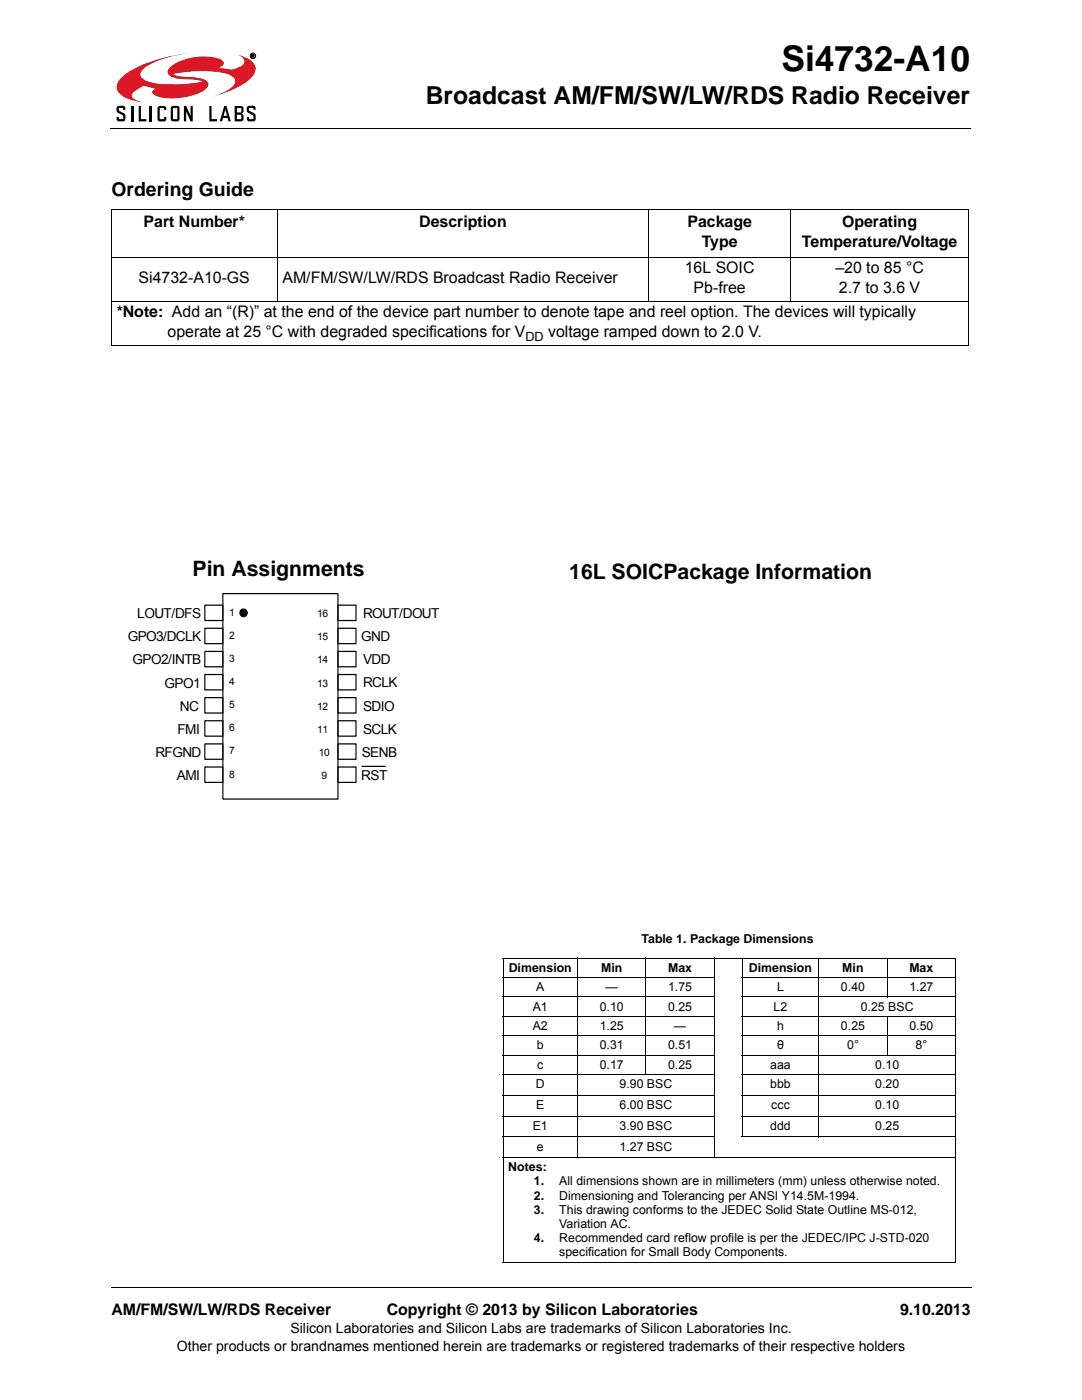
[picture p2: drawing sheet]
<svg xmlns="http://www.w3.org/2000/svg" width="216mm" height="279mm" viewBox="0 0 216 279" stroke-linecap="round" stroke-linejoin="round" font-family="sans-serif">
<defs><g id="words">
<text font-size="7" x="155.9" y="14.1">Si4732-A10</text>
<text font-size="4.9" x="84.9" y="20.7">Broadcast AM/FM/SW/LW/RDS Radio Receiver</text>
<g font-size="4.2">
<text x="38.4" y="114.9">Pin Assignments</text>
<text x="113.6" y="115.6">16L SOICPackage Information</text>
</g>
<text font-size="3.9" x="22.2" y="39.1">Ordering Guide</text>
<g font-size="3.2">
<text x="28.6" y="45.3">Part Number*</text>
<text x="83.7" y="45.3">Description</text>
<text x="137.2" y="45.3">Package</text>
<text x="168" y="45.3">Operating</text>
<text x="140" y="49.2">Type</text>
<text x="160" y="49.2">Temperature/Voltage</text>
<text x="27.7" y="56.5">Si4732-A10-GS</text>
<text x="56.4" y="56.5">AM/FM/SW/LW/RDS Broadcast Radio Receiver</text>
<text x="136.7" y="54.5">16L SOIC</text>
<text x="138.4" y="58.4">Pb-free</text>
<text x="166.7" y="54.5">–20 to 85 °C</text>
<text x="167.4" y="58.4">2.7 to 3.6 V</text>
<text x="23.3" y="63.3">*Note: Add an “(R)” at the end of the device part number to denote tape and reel option. The devices will typically</text>
<text x="33.4" y="67.2">operate at 25 °C with degraded specifications for V</text>
<text x="109.4" y="67.2">voltage ramped down to 2.0 V.</text>
<text x="22.2" y="262.5">AM/FM/SW/LW/RDS Receiver</text>
<text x="77.2" y="262.5">Copyright © 2013 by Silicon Laboratories</text>
<text x="179.6" y="262.5">9.10.2013</text>
</g>
<g font-size="2.8">
<text x="35.3" y="269.6">Other products or brandnames mentioned herein are trademarks or registered trademarks of their respective holders</text>
<text x="57.9" y="266.1">Silicon Laboratories and Silicon Labs are trademarks of Silicon Laboratories Inc.</text>
</g>
<g font-size="2.7">
<text x="27.4" y="123.3">LOUT/DFS</text>
<text x="72.4" y="123.3">ROUT/DOUT</text>
<text x="25.5" y="128">GPO3/DCLK</text>
<text x="72.1" y="127.8">GND</text>
<text x="26.5" y="132.6">GPO2/INTB</text>
<text x="32.9" y="137.2">GPO1</text>
<text x="72.4" y="132.6">VDD</text>
<text x="72.4" y="137.1">RCLK</text>
<text x="35.9" y="141.8">NC</text>
<text x="72.4" y="141.8">SDIO</text>
<text x="35.4" y="146.5">FMI</text>
<text x="72.4" y="146.4">SCLK</text>
<text x="31" y="151.1">RFGND</text>
<text x="35.3" y="155.7">AMI</text>
<text x="72.1" y="155.7">RST</text>
<text x="72.2" y="151">SENB</text>
</g>
<g font-size="2.5">
<text x="104.9" y="68">DD</text>
<text x="128" y="188.3">Table 1. Package Dimensions</text>
<text x="101.5" y="193.9">Dimension</text>
<text x="107" y="197.8">A</text>
<text x="119.9" y="193.9">Min</text>
<text x="120.8" y="197.8">—</text>
<text x="133.3" y="193.9">Max</text>
<text x="133.3" y="197.8">1.75</text>
<text x="149.4" y="193.9">Dimension</text>
<text x="155.1" y="197.8">L</text>
<text x="167.8" y="197.8">0.40</text>
<text x="168.1" y="193.9">Min</text>
<text x="181.5" y="193.9">Max</text>
<text x="181.5" y="197.8">1.27</text>
<text x="106.3" y="201.7">A1</text>
<text x="119.7" y="201.7">0.10</text>
<text x="133.3" y="201.7">0.25</text>
<text x="154.4" y="201.7">L2</text>
<text x="171.8" y="201.7">0.25 BSC</text>
<text x="106.3" y="205.5">A2</text>
<text x="107.1" y="209.4">b</text>
<text x="119.7" y="205.5">1.25</text>
<text x="119.7" y="209.4">0.31</text>
<text x="133.3" y="209.4">0.51</text>
<text x="134.5" y="205.5">—</text>
<text x="155.1" y="205.5">h</text>
<text x="155.1" y="209.4">θ</text>
<text x="167.8" y="205.5">0.25</text>
<text x="169" y="209.4">0°</text>
<text x="181.5" y="205.5">0.50</text>
<text x="182.7" y="209.4">8°</text>
<text x="107.2" y="213.3">c</text>
<text x="119.7" y="213.3">0.17</text>
<text x="133.3" y="213.3">0.25</text>
<text x="153.7" y="213.3">aaa</text>
<text x="174.6" y="213.3">0.10</text>
<text x="106.9" y="217.2">D</text>
<text x="107" y="221.3">E</text>
<text x="123.6" y="217.2">9.90 BSC</text>
<text x="123.6" y="221.3">6.00 BSC</text>
<text x="153.7" y="217.2">bbb</text>
<text x="153.9" y="221.3">ccc</text>
<text x="174.6" y="221.3">0.10</text>
<text x="174.6" y="217.2">0.20</text>
<text x="106.3" y="225.5">E1</text>
<text x="123.6" y="225.5">3.90 BSC</text>
<text x="153.7" y="225.5">ddd</text>
<text x="174.6" y="225.5">0.25</text>
<text x="101.4" y="233.8">Notes:</text>
<text x="107.1" y="229.6">e</text>
<text x="123.6" y="229.6">1.27 BSC</text>
<text x="106.5" y="236.6">1.</text>
<text x="106.5" y="239.4">2.</text>
<text x="111.6" y="236.6">All dimensions shown are in millimeters (mm) unless otherwise noted.</text>
<text x="111.6" y="239.4">Dimensioning and Tolerancing per ANSI Y14.5M-1994.</text>
<text x="106.5" y="242.2">3.</text>
<text x="111.6" y="242.2">This drawing conforms to the JEDEC Solid State Outline MS-012,</text>
<text x="111.6" y="245">Variation AC.</text>
<text x="106.5" y="247.9">4.</text>
<text x="111.6" y="247.9">Recommended card reflow profile is per the JEDEC/IPC J-STD-020</text>
<text x="111.6" y="250.7">specification for Small Body Components.</text>
</g>
<g font-size="2.1">
<text x="45.7" y="122.9">1</text>
<text x="63.3" y="123.2">16</text>
<text x="45.7" y="127.5">2</text>
<text x="63.3" y="127.8">15</text>
<text x="45.7" y="132.1">3</text>
<text x="45.7" y="136.7">4</text>
<text x="63.3" y="132.4">14</text>
<text x="63.3" y="137">13</text>
<text x="45.7" y="141.3">5</text>
<text x="63.3" y="141.6">12</text>
<text x="45.7" y="145.9">6</text>
<text x="63.3" y="146.2">11</text>
<text x="45.7" y="150.6">7</text>
<text x="45.7" y="155.2">8</text>
<text x="63.6" y="150.9">10</text>
<text x="64.2" y="155.5">9</text>
</g>
</g></defs>
<path d="M24.4 15.3a24.5 24.5 0 0 1 10.9-4.4l2.6-.3a20 20 0 0 0-9.1 3 1.26 1.26 0 0 0-.8 1.3 1.26 1.26 0 0 0 .9 1.1 14.7 14.7 0 0 0 7.2 .8l4.3-.5a9.5 9.5 0 0 0-4-.5l-1.1-.1a2.16 2.16 0 0 1-1.8-1.1 2.07 2.07 0 0 1 1.4-1.9 11.3 11.3 0 0 1 9.3-.8 .71 .71 0 0 1 .5 .8 .71 .71 0 0 1-.6 .6l-.4 .2 2.5 .4 1-.3a1.48 1.48 0 0 0 1.5-1.7l-.5-.6-.7-.4 .6 .2a4.4 4.4 0 0 1 2.9 2.2 3.5 3.5 0 0 1-2 3.2 22.4 22.4 0 0 1-6.6 2.8 8.8 8.8 0 0 0 4.4-2.6 1.31 1.31 0 0 0-1.1-1.8 23.8 23.8 0 0 0-11.2-.1l.3 .1a16.6 16.6 0 0 0 4.6 .6 2.98 2.98 0 0 1 2.1 1 1.32 1.32 0 0 1-.9 1.6 12.7 12.7 0 0 1-9.6 1l-.2-.2a.54 .54 0 0 1-.4-.4 .54 .54 0 0 1 .2-.5l.4-.3-2.3-.6-.8 .5a2.19 2.19 0 0 0-1.6 1.6 3.2 3.2 0 0 0 2.2 1.3 6.8 6.8 0 0 1-5-2.4 2.39 2.39 0 0 1 .9-2.8z" fill="#da1826"/>
<g fill="none" stroke="#000" stroke-width=".2">
<path d="M50.2 10.8l.5 .1-.2 .3 .3 .3-.5-.3-.1 .3zM50.3 10.9l.3 .1-.3 .1zM22.1 25.7h171.7M22.1 41.8h171.2M22.1 51.3h171.2M22.2 41.9v27M55.3 41.7v18.5M129.5 41.7v18.5M157.8 41.7v18.5M193.3 41.9v27M22.1 60.2h171.2M22.1 69h171.2"/>
<path d="M22.1 256.9h171.7"/>
<circle cx="50.5" cy="11.2" r=".55"/>
</g>
<g fill="#000">
<path d="M23.3 21.3l.4-.2h.9l.2 .1 .2 .4v.3h-.4l-.1-.3h-.8v.5l1.3 .8v1.1l-.4 .2h-1.1l-.2-.4v-.5h.4v.5h.9v-.7l-.2-.1a1.38 1.38 0 0 1-1.1-.9zM27.7 21.1h.4v2.7h1.1v.4h-1.5zM31.5 21.4l.4-.2h.8l.4 .2 .1 .5h-.5v-.3h-.8v2.2h.8v-.5h.5v.5l-.2 .4h-1.1l-.4-.2zM36.7 21.1h.5l.8 2v-2h.5v3.1h-.5l-.8-2v2h-.5zM41.8 21.1h.4v2.7h1.1v.4h-1.5zM49.3 21.3l.4-.2h.9l.2 .1 .2 .4v.3h-.4v-.3h-.9v.5l1.3 .8-.1 1.1-.3 .2h-1.1l-.2-.4v-.5h.4v.5h.9v-.7l-.2-.1a1.38 1.38 0 0 1-1.2-.9z"/>
<path d="M50.2 10.8l.5 .1-.2 .3 .3 .3-.5-.3-.1 .3zM50.3 10.9v.2l.3-.1z"/>
<path d="M34.1 21.4v2.6l.4 .2h1.1l.2-.4v-2.4l-.4-.3h-.9zM34.5 21.6h.9v2.2h-.9z"/>
<path d="M44.7 21.1l-.8 3.1h.4l.2-.7h.9l.2 .7h.5l-.9-3.1zM45 21.9l.3 1.2h-.7z"/>
<path d="M46.8 21.2v3h1.6l.2-.4v-.8l-.3-.3 .3-.3-.1-1-.3-.2zM47.3 21.6h.9v.8h-.9zM47.3 22.9h.9v.9h-.9z"/>
</g>
<path d="M26.4 21.1v3.1M30.1 21.1v3.1" fill="none" stroke="#000" stroke-width=".44"/>
<g fill="#fff">
<path d="M23.2 118h64.8v42h-64.8z"/>
<path d="M28 143.7h13.1v3.8h-13.1z"/>
<path d="M28.4 148.3h13v3.8h-13z"/>
<path d="M28 153h13.1v3.8h-13.1z"/>
<path d="M28.1 134.5h13.1v3.8h-13.1z"/>
<path d="M23.8 129.9h17.6v3.8h-17.6z"/>
<path d="M23.5 125.3h17.9v3.8h-17.9z"/>
<path d="M24.9 120.5h16.4v3.9h-16.4z"/>
<path d="M27.7 139.1h13.2v3.8h-13.2z"/>
<path d="M43.4 120.4h5.7v3.8h-5.7z"/>
<path d="M43.4 125h5.7v3.8h-5.7z"/>
<path d="M43.4 129.6h5.7v3.8h-5.7z"/>
<path d="M43.4 134.2h5.7v3.8h-5.7z"/>
<path d="M43.4 138.8h5.7v3.8h-5.7z"/>
<path d="M43.4 143.4h5.7v3.8h-5.7z"/>
<path d="M43.4 148h5.7v3.8h-5.7z"/>
<path d="M43.4 152.7h5.7v3.8h-5.7z"/>
<path d="M61.8 153h5.8v3.8h-5.8z"/>
<path d="M61.8 148.4h5.8v3.8h-5.8z"/>
<path d="M61.5 143.7h5.7v3.8h-5.7z"/>
<path d="M61.5 139.1h5.7v3.8h-5.7z"/>
<path d="M61.5 120.7h5.7v3.8h-5.7z"/>
<path d="M61.5 125.3h5.7v3.8h-5.7z"/>
<path d="M61.5 129.9h5.7v3.8h-5.7z"/>
<path d="M61.5 134.5h5.7v3.8h-5.7z"/>
<path d="M40.9 120.8h3.6v3h-3.6z"/>
</g>
<path d="M40.9 120.8h3.6v3h-3.6z" fill="none" stroke="#000" stroke-width=".24"/>
<path d="M40.9 125.4h3.6v3.1h-3.6z" fill="#fff"/>
<path d="M40.9 125.4h3.6v3.1h-3.6z" fill="none" stroke="#000" stroke-width=".24"/>
<path d="M40.9 130h3.6v3.1h-3.6z" fill="#fff"/>
<path d="M40.9 130h3.6v3.1h-3.6z" fill="none" stroke="#000" stroke-width=".24"/>
<path d="M40.9 134.6h3.6v3.1h-3.6z" fill="#fff"/>
<path d="M40.9 134.6h3.6v3.1h-3.6z" fill="none" stroke="#000" stroke-width=".24"/>
<path d="M40.9 139.2h3.6v3.1h-3.6z" fill="#fff"/>
<path d="M40.9 139.2h3.6v3.1h-3.6z" fill="none" stroke="#000" stroke-width=".24"/>
<path d="M40.9 143.8h3.6v3.1h-3.6z" fill="#fff"/>
<path d="M40.9 143.8h3.6v3.1h-3.6z" fill="none" stroke="#000" stroke-width=".24"/>
<path d="M40.9 148.5h3.6v3h-3.6z" fill="#fff"/>
<path d="M40.9 148.5h3.6v3h-3.6z" fill="none" stroke="#000" stroke-width=".24"/>
<path d="M40.9 153.1h3.6v3h-3.6z" fill="#fff"/>
<path d="M40.9 153.1h3.6v3h-3.6z" fill="none" stroke="#000" stroke-width=".24"/>
<path d="M67.4 120.8h3.6v3h-3.6z" fill="#fff"/>
<path d="M67.4 120.8h3.6v3h-3.6z" fill="none" stroke="#000" stroke-width=".24"/>
<path d="M67.4 125.4h3.6v3.1h-3.6z" fill="#fff"/>
<path d="M67.4 125.4h3.6v3.1h-3.6z" fill="none" stroke="#000" stroke-width=".24"/>
<path d="M67.4 130h3.6v3.1h-3.6z" fill="#fff"/>
<path d="M67.4 130h3.6v3.1h-3.6z" fill="none" stroke="#000" stroke-width=".24"/>
<path d="M67.4 134.6h3.6v3.1h-3.6z" fill="#fff"/>
<path d="M67.4 134.6h3.6v3.1h-3.6z" fill="none" stroke="#000" stroke-width=".24"/>
<path d="M67.4 139.2h3.6v3.1h-3.6z" fill="#fff"/>
<path d="M67.4 139.2h3.6v3.1h-3.6z" fill="none" stroke="#000" stroke-width=".24"/>
<path d="M67.4 143.8h3.6v3.1h-3.6z" fill="#fff"/>
<path d="M67.4 143.8h3.6v3.1h-3.6z" fill="none" stroke="#000" stroke-width=".24"/>
<path d="M67.4 148.5h3.6v3h-3.6z" fill="#fff"/>
<path d="M67.4 148.5h3.6v3h-3.6z" fill="none" stroke="#000" stroke-width=".24"/>
<path d="M67.4 153.1h3.6v3h-3.6z" fill="#fff"/>
<g fill="none" stroke="#000" stroke-width=".24">
<path d="M44.5 118.5h22.9v41h-22.9zM67.4 153.1h3.6v3h-3.6zM72.2 152.9h4.7"/>
<circle cx="48.6" cy="122.3" r=".76"/>
</g>
<circle cx="48.6" cy="122.3" r=".76" fill="#000"/>
<path d="M107.8 117.6h73.4v63.9h-73.4z" fill="#fff"/>
<g fill="none" stroke="#000" stroke-width=".2">
<path d="M100.3 191.2h90.5M100.3 195.1h42.3M100.3 199h42.3M100.4 191.3v60.5M115.3 191.1v40M128.9 191.1v23.5M142.5 191.1v40M148 195.1h42.8M148 199h42.8M148.1 191.1v35.7M163.4 191.1v35.9M177 191.1v8"/>
<path d="M190.7 191.3v60.5M100.3 202.8h42.3M100.3 206.7h42.3M100.3 210.6h42.3M100.3 214.5h42.3M100.3 218.6h42.3M148 202.8h42.8M148 206.7h42.8M148 210.6h42.8M148 214.5h42.8M148 218.6h42.8M177 202.8v7.9"/>
<path d="M100.3 222.8h42.3M100.3 226.9h42.3M100.3 231.1h90.5M148 222.8h42.8M148 226.9h42.8M100.3 251.9h90.5"/>
</g>
<use href="#words"/>
</svg>
